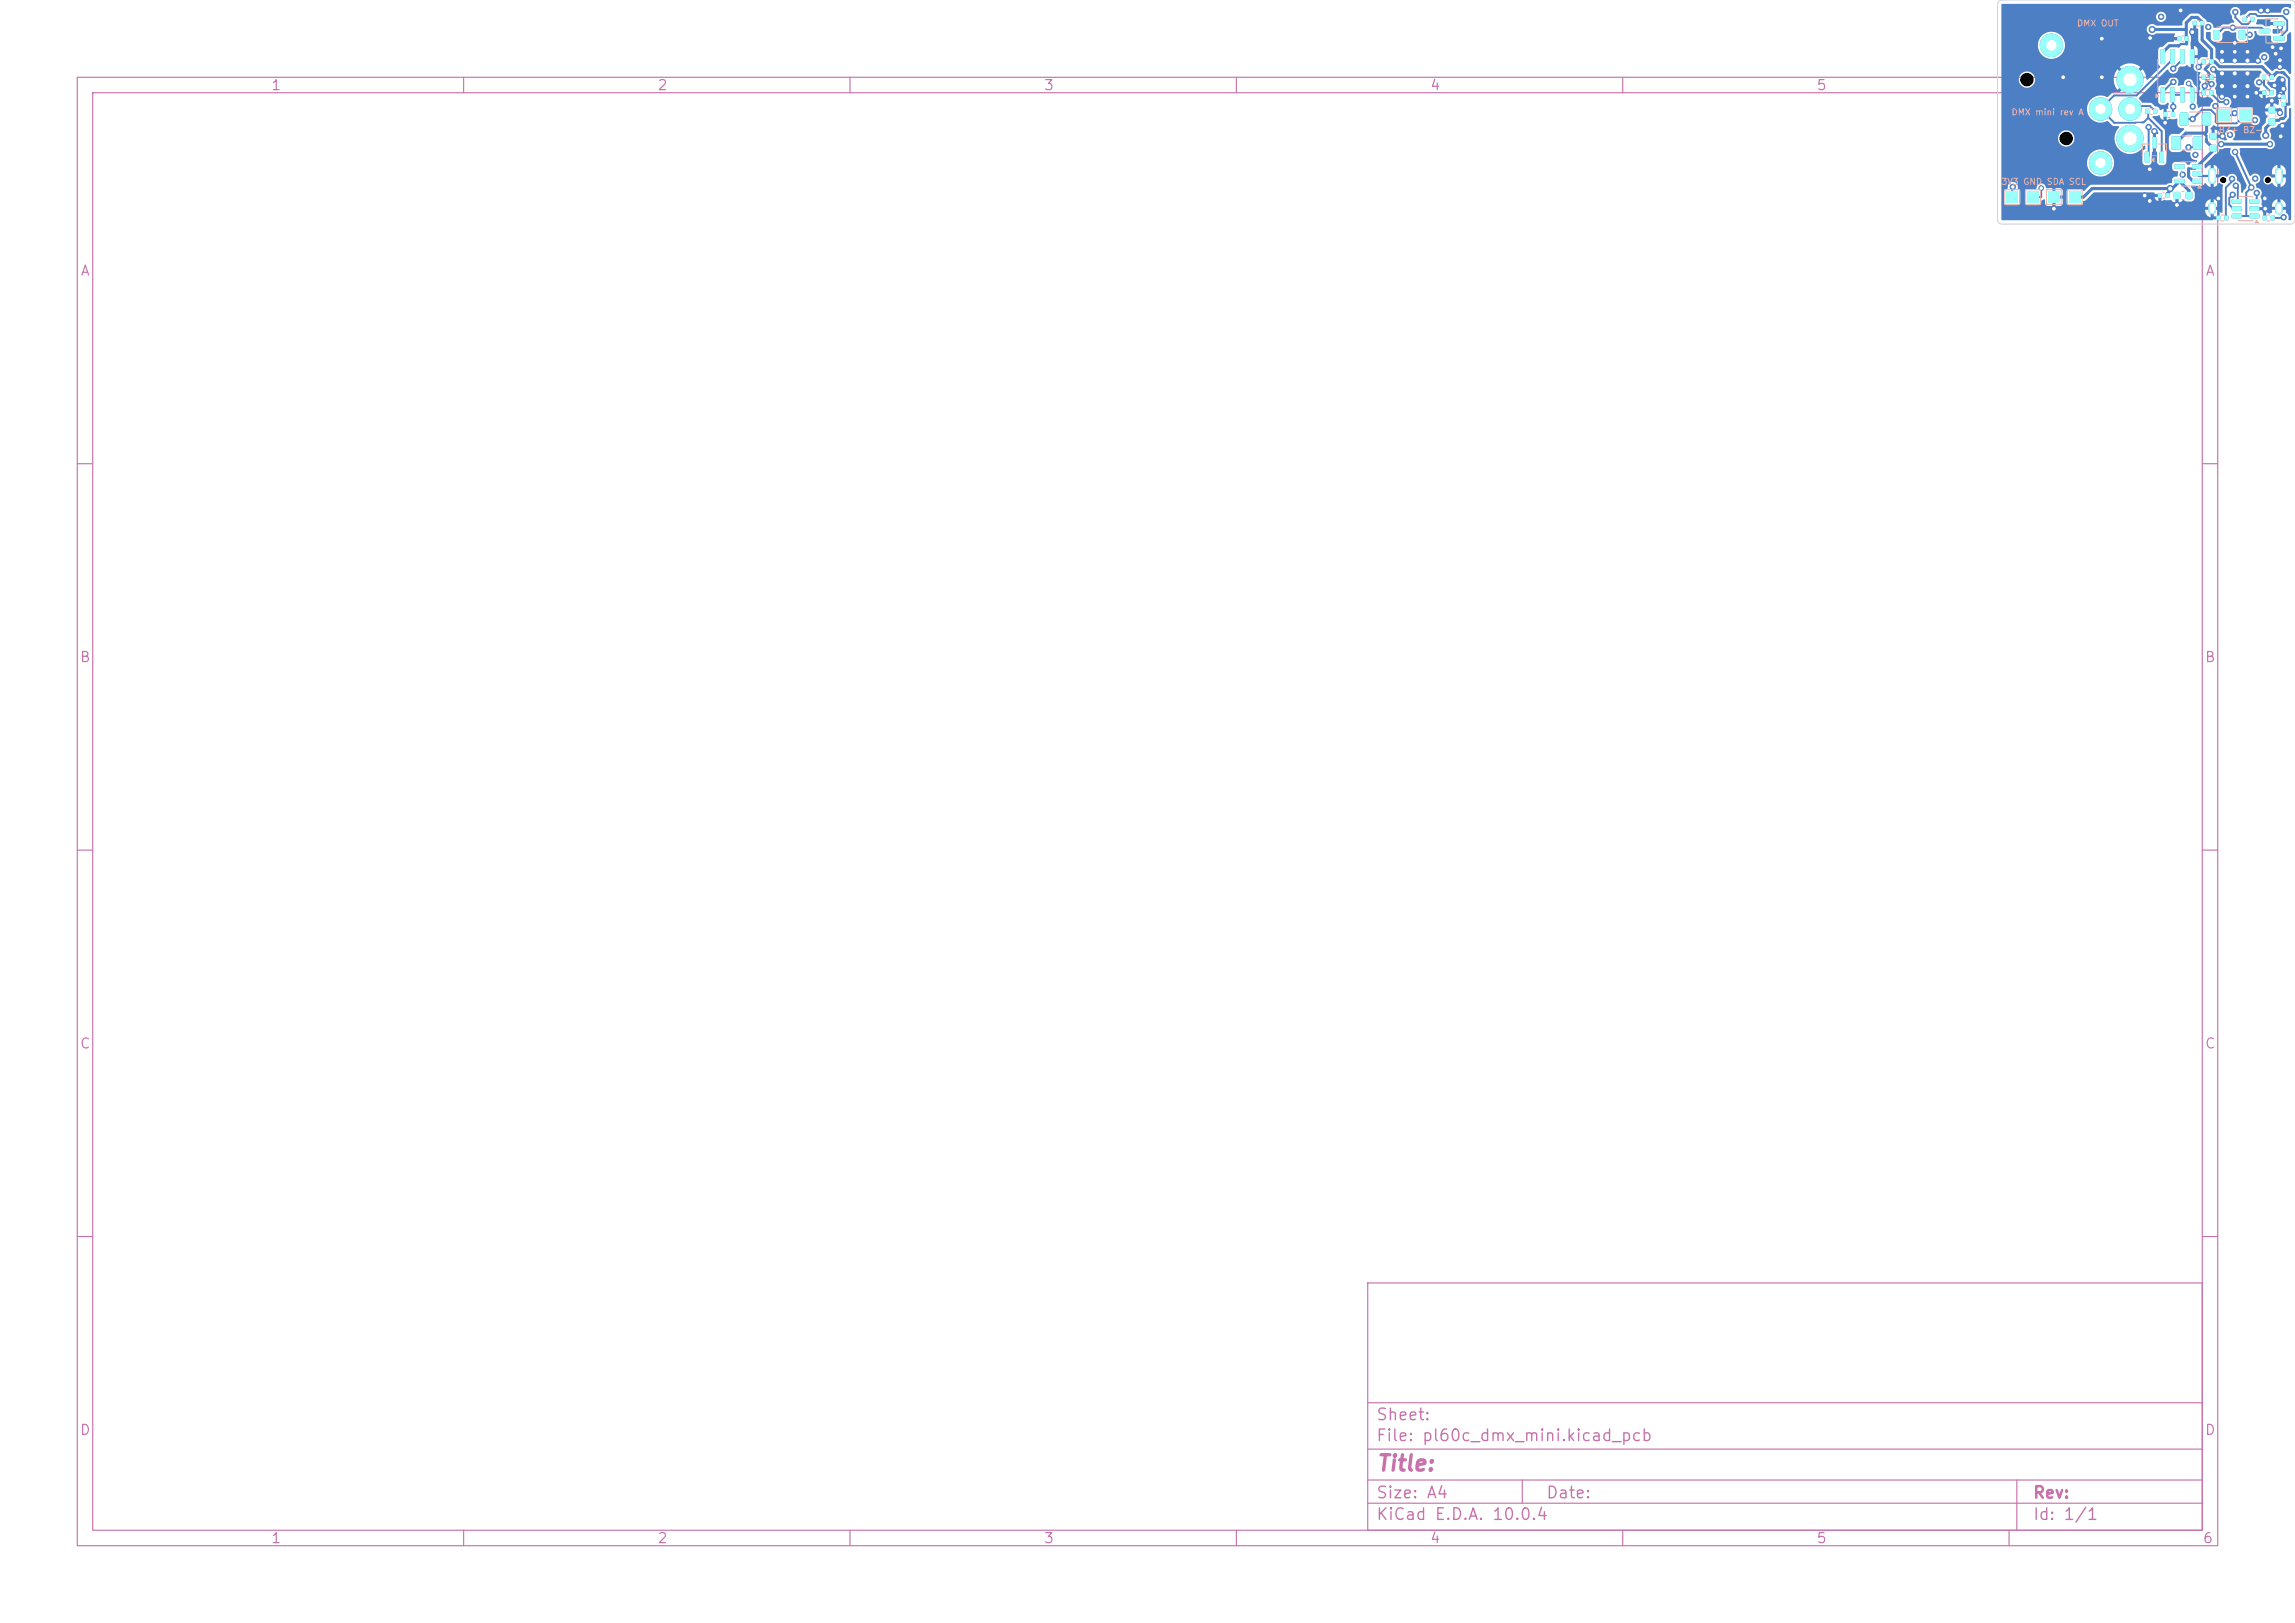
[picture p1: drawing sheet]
<svg xmlns="http://www.w3.org/2000/svg" width="297mm" height="210mm" viewBox="0 0 297 210" stroke-linecap="round" stroke-linejoin="round" font-family="sans-serif">
<defs><g id="words">
<text font-size="2" fill="#c872ab" x="178" y="190.8">Title:</text>
<g font-size="1.5" fill="#c872ab">
<text x="178" y="184.2">Sheet:</text>
<text x="178" y="186.9">File: pl60c_dmx_mini.kicad_pcb</text>
<text x="178" y="197.1">KiCad E.D.A. 10.0.4</text>
<text x="178" y="194.3">Size: A4</text>
<text x="200" y="194.3">Date:</text>
<text x="263" y="194.3">Rev:</text>
<text x="263" y="197.1">Id: 1/1</text>
</g>
<g font-size="1.3" fill="#c872ab">
<text x="35" y="12">1</text>
<text x="85" y="12">2</text>
<text x="135" y="12">3</text>
<text x="185" y="12">4</text>
<text x="235" y="12">5</text>
<text x="285" y="12">6</text>
<text x="10.3" y="36">A</text>
<text x="285.4" y="36">A</text>
<text x="10.3" y="86">B</text>
<text x="285.3" y="86">B</text>
<text x="10.3" y="136">C</text>
<text x="285.3" y="136">C</text>
<text x="10.3" y="186">D</text>
<text x="285.3" y="186">D</text>
<text x="35" y="200">1</text>
<text x="85" y="200">2</text>
<text x="135" y="200">3</text>
<text x="185" y="200">4</text>
<text x="235" y="200">5</text>
<text x="285" y="200">6</text>
</g>
<g font-size=".8" fill="#e8b2a7">
<text x="268.7" y="3.6">DMX OUT</text>
<text x="260.2" y="15.1">DMX mini rev A</text>
<text x="287" y="17.4">BZ+ BZ-</text>
<text x="258.9" y="24.1">3V3 GND SDA SCL</text>
</g>
</g></defs>
<g fill="none" stroke="#c872ab" stroke-width=".15">
<path d="M10 10h277v190h-277zM12 12h273v186h-273zM60 10v2M110 10v2M160 10v2M210 10v2M260 10v2M10 60h2M285 60h2M10 110h2M285 110h2M10 160h2"/>
<path d="M177 166h108v32h-108zM285 160h2M60 198v2M110 198v2M160 198v2M177 194.5h108M177 191.5h108M177 187.5h108M177 181.5h108M197 191.5v3M210 198v2M260 198v2"/>
<path d="M261 191.5v6.5"/>
</g>
<g fill="#4d7fc4" stroke="#4d7fc4" stroke-width=".13">
<circle cx="275.7" cy="10.3" r="1.7"/>
<circle cx="271.8" cy="14.1" r="1.45"/>
<circle cx="275.7" cy="14.1" r="1.45"/>
<circle cx="271.8" cy="21.1" r="1.45"/>
<circle cx="275.7" cy="17.9" r="1.7"/>
<circle cx="265.5" cy="5.9" r="1.45"/>
</g>
<path d="M286.3 22.2v1.1M286.3 26.7v.6M294.9 22.2v1.1M294.9 26.7v.6" fill="none" stroke="#4d7fc4" stroke-width="1"/>
<g fill="#4d7fc4">
<path d="M289.8 14.2h1.5v1.5h-1.5z"/>
<path d="M287.1 14.2h1.5v1.5h-1.5z"/>
<path d="M282.9 24.9l.2-.1 .6 .1v.2v.6l-.2 .1-.6-.1-.1-.1z"/>
<path d="M281.3 24.9l.2-.1 .6 .1 .1 .2-.1 .6-.1 .1-.7-.1v-.1z"/>
<path d="M285.1 14.6l.8-.1 .2 .2v1.3l-.1 .3h-.7l-.3-.2v-1.3z"/>
<path d="M282.2 14.6l.8-.1 .2 .2v1.3l-.2 .3h-.7l-.2-.2v-1.3z"/>
<path d="M289.8 4l.1-.1 .6 .1 .1 .1-.1 .9-.1 .1-.6-.1-.1-.1z"/>
<path d="M286.5 4l.1-.1 .6 .1 .1 .1-.1 .9-.1 .1-.6-.1-.1-.1z"/>
<path d="M293.9 27.9h.4v.6h-.4z"/>
<path d="M292.9 27.9h.4v.6h-.4z"/>
<path d="M278.7 14.1h.4v.6h-.4z"/>
<path d="M277.7 14.1h.4v.6h-.4z"/>
<path d="M286 11.7h.4v.6h-.4z"/>
<path d="M285 11.7h.4v.6h-.4z"/>
<path d="M283.7 23.2h1.2l.1 .1v.4l-.1 .1-1.1-.1-.1-.1z"/>
<path d="M283.7 22.2h1.2l.1 .2v.3l-.1 .1h-1.1l-.1-.1z"/>
<path d="M283.7 21.3h1.2l.1 .1v.4l-.1 .1-1.1-.1-.1-.1z"/>
<path d="M281.4 21.3h1.2l.1 .1v.4l-.1 .1-1.1-.1-.1-.1z"/>
<path d="M281.4 23.2h1.2l.1 .1v.4l-.1 .1-1.1-.1-.1-.1z"/>
<path d="M284.7 2.7h.5v.6h-.5z"/>
<path d="M283.8 2.7h.5v.6h-.5z"/>
<path d="M287.9 27.9h.4v.6h-.4z"/>
<path d="M286.9 27.9h.4v.6h-.4z"/>
<path d="M267.8 24.8h1.5v1.5h-1.5z"/>
<path d="M281 14.5h.4v.6h-.4z"/>
<path d="M280 14.5h.4v.6h-.4z"/>
<path d="M282.7 4.7h.5v.6h-.5z"/>
<path d="M281.8 4.7h.5v.6h-.5z"/>
<path d="M265.1 24.8h1.5v1.5h-1.5z"/>
<path d="M286 9.7h.4v.6h-.4z"/>
<path d="M285 9.7h.4v.6h-.4z"/>
<path d="M262.4 24.8h1.5v1.5h-1.5z"/>
<path d="M293.8 9.7h.4v.6h-.4z"/>
<path d="M292.8 9.7h.4v.6h-.4z"/>
<path d="M291.3 2.2h.4v.6h-.4z"/>
<path d="M290.3 2.2h.4v.6h-.4z"/>
<path d="M294.2 4.7h1.4l.1 .1v.4l-.2 .1-1.2-.1-.1-.1z"/>
<path d="M294.2 2.8h1.4l.1 .1v.4l-.2 .1-1.2-.1-.1-.1z"/>
<path d="M292.4 3.7h1.3l.1 .2v.3l-.1 .1h-1.3l-.1-.1z"/>
<path d="M280.2 25h.5v.6h-.5z"/>
<path d="M279.3 25h.5v.6h-.5z"/>
<path d="M283.9 17.7l.9-.1 .2 .2v1.3l-.1 .3h-.9l-.2-.2v-1.3z"/>
<path d="M281.1 17.7l.9-.1 .2 .2v1.3l-.1 .3h-.9l-.2-.2v-1.3z"/>
<path d="M286 7.7h.4v.6h-.4z"/>
<path d="M285 7.7h.4v.6h-.4z"/>
<path d="M259.7 24.8h1.5v1.5h-1.5z"/>
<path d="M277.6 19.6h.4l.1 .1 .1 1.2-.1 .2h-.4l-.1-.1z"/>
<path d="M279.5 19.6h.4l.1 .1 .1 1.2-.1 .2h-.4l-.1-.1z"/>
<path d="M278.5 17.8l.5-.1 .1 .1v1.3l-.1 .1h-.3l-.2-.1z"/>
<path d="M279.6 11.3h.4l.2 .1v1.7l-.1 .1-.4 .1-.1-.1z"/>
<path d="M280.9 11.3h.4l.2 .1v1.7l-.1 .1-.4 .1-.1-.1z"/>
<path d="M282.2 11.3h.4l.1 .1v1.7l-.1 .1-.3 .1-.2-.1z"/>
<path d="M283.5 11.3h.4l.1 .1v1.7l-.1 .1-.3 .1-.2-.1z"/>
<path d="M283.5 6.4h.4h.1v1.8l-.1 .1h-.3l-.2-.1z"/>
<path d="M282.2 6.4h.4h.1v1.8l-.1 .1h-.3l-.2-.1z"/>
<path d="M280.9 6.4h.4h.2v1.8l-.1 .1h-.4l-.1-.1z"/>
<path d="M279.6 6.4h.4h.2v1.8l-.1 .1h-.4l-.1-.1z"/>
<path d="M286 18.8l.2-.1 .6 .1 .1 .2-.1 .6h-.1h-.7l-.1-.2z"/>
<path d="M286 17.2h.2h.6l.1 .2-.1 .6-.1 .1-.7-.1-.1-.1z"/>
<path d="M293.7 11.7h.5v.6h-.5z"/>
<path d="M292.8 11.7h.5v.6h-.5z"/>
<path d="M293.6 15.4l.2-.1 .6 .1 .1 .2-.1 .6h-.1h-.7l-.1-.2z"/>
<path d="M293.6 13.8h.2h.6l.1 .2-.1 .6-.1 .1-.7-.1-.1-.1z"/>
<path d="M291.1 27.7h1.2l.1 .1v.4l-.1 .1-1.1-.1-.1-.1z"/>
<path d="M291.1 26.7h1.2l.1 .2v.3l-.1 .1h-1.1l-.1-.1z"/>
<path d="M291.1 25.8h1.2l.1 .1v.4l-.1 .1-1.1-.1-.1-.1z"/>
<path d="M288.8 25.8h1.2l.1 .1v.4l-.1 .1-1.1-.1-.1-.1z"/>
<path d="M288.8 26.7h1.2l.1 .2v.3l-.1 .1h-1.1l-.1-.1z"/>
<path d="M288.8 27.7h1.2l.1 .1v.4l-.1 .1-1.1-.1-.1-.1z"/>
<path d="M295.2 13.2h.6v.5h-.6z"/>
<path d="M295.2 12.3h.6v.5h-.6z"/>
</g>
<g fill="#4d7fc4" stroke="#4d7fc4" stroke-width=".13">
<circle cx="286.2" cy="10.9" r=".35"/>
<circle cx="288.6" cy="17.4" r=".35"/>
<circle cx="284.1" cy="20" r=".35"/>
<circle cx="295.1" cy="7.8" r=".35"/>
<circle cx="287.6" cy="12.5" r=".35"/>
<circle cx="292" cy="12" r=".35"/>
<circle cx="287.6" cy="6.7" r=".35"/>
<circle cx="293.2" cy="27" r=".35"/>
<circle cx="295.1" cy="8.6" r=".35"/>
<circle cx="286.4" cy="9" r=".35"/>
<circle cx="282.2" cy="1.4" r=".35"/>
<circle cx="294.3" cy="11" r=".35"/>
<circle cx="287.1" cy="25.7" r=".35"/>
<circle cx="287.6" cy="11.2" r=".3"/>
<circle cx="290.9" cy="11.2" r=".3"/>
<circle cx="289.2" cy="7.9" r=".3"/>
<circle cx="294.1" cy="6.1" r=".35"/>
<circle cx="278.8" cy="17" r=".35"/>
<circle cx="278.2" cy="26" r=".35"/>
<circle cx="277.5" cy="25.3" r=".35"/>
<circle cx="280.2" cy="15.9" r=".35"/>
<circle cx="295" cy="12.4" r=".35"/>
<circle cx="292.2" cy="7.9" r=".35"/>
<circle cx="272" cy="5" r=".35"/>
<circle cx="294" cy="13" r=".35"/>
<circle cx="289.2" cy="5.5" r=".35"/>
<circle cx="290.9" cy="9.5" r=".3"/>
<circle cx="295.2" cy="6.3" r=".35"/>
<circle cx="278.3" cy="4.9" r=".35"/>
<circle cx="295.4" cy="16.3" r=".35"/>
<circle cx="295.1" cy="14.6" r=".35"/>
<circle cx="267" cy="10" r=".35"/>
<circle cx="290.9" cy="6.7" r=".35"/>
<circle cx="289.2" cy="12.5" r=".35"/>
<circle cx="295.5" cy="11.5" r=".35"/>
<circle cx="283.7" cy="4.2" r=".35"/>
<circle cx="295.2" cy="17.6" r=".35"/>
<circle cx="290.9" cy="7.9" r=".3"/>
<circle cx="294.5" cy="6.9" r=".35"/>
<circle cx="281.7" cy="26.5" r=".35"/>
<circle cx="295.4" cy="10.3" r=".35"/>
<circle cx="293.1" cy="25.7" r=".35"/>
<circle cx="287.6" cy="9.5" r=".3"/>
<circle cx="287.6" cy="17.6" r=".35"/>
<circle cx="265.8" cy="27" r=".35"/>
<circle cx="292.6" cy="1.4" r=".35"/>
<circle cx="289.2" cy="6.7" r=".35"/>
<circle cx="293.5" cy="1.4" r=".35"/>
<circle cx="278.2" cy="21.9" r=".35"/>
<circle cx="287.6" cy="7.9" r=".3"/>
<circle cx="289.2" cy="9.5" r=".3"/>
<circle cx="295.1" cy="3.5" r=".35"/>
<circle cx="289.2" cy="11.2" r=".3"/>
<circle cx="272" cy="10" r=".35"/>
<circle cx="290.9" cy="12.5" r=".35"/>
<circle cx="285.3" cy="11.1" r=".35"/>
<circle cx="279.7" cy="2.2" r=".35"/>
<circle cx="280.9" cy="24.4" r=".4"/>
<circle cx="278.5" cy="3.8" r=".4"/>
<circle cx="293.2" cy="17.5" r=".4"/>
<circle cx="281.2" cy="8.9" r=".35"/>
<circle cx="278.1" cy="16.4" r=".35"/>
<circle cx="283.2" cy="19.1" r=".35"/>
<circle cx="288.9" cy="25.2" r=".35"/>
<circle cx="287.5" cy="18.7" r=".35"/>
<circle cx="293.8" cy="18.7" r=".35"/>
<circle cx="291.9" cy="23.1" r=".35"/>
<circle cx="295.5" cy="28.1" r=".35"/>
<circle cx="291.4" cy="24.3" r=".35"/>
<circle cx="286.7" cy="13.7" r=".35"/>
<circle cx="289.3" cy="19.7" r=".35"/>
<circle cx="283.8" cy="13.8" r=".35"/>
<circle cx="292" cy="25" r=".35"/>
<circle cx="289.3" cy="24" r=".35"/>
<circle cx="288.9" cy="23.1" r=".35"/>
<circle cx="282.5" cy="22.6" r=".35"/>
<circle cx="284.5" cy="8.7" r=".35"/>
<circle cx="291.8" cy="15.5" r=".35"/>
<circle cx="293" cy="7.4" r=".35"/>
<circle cx="289.3" cy="1.6" r=".35"/>
<circle cx="264.2" cy="24.3" r=".3"/>
<circle cx="260.5" cy="24.2" r=".35"/>
<circle cx="281.2" cy="13.8" r=".35"/>
<circle cx="283.2" cy="10.8" r=".3"/>
<circle cx="281.3" cy="10.6" r=".35"/>
<circle cx="288.1" cy="13.2" r=".35"/>
<circle cx="285.8" cy="3.5" r=".35"/>
<circle cx="292.4" cy="10.7" r=".35"/>
<circle cx="295.9" cy="1.5" r=".35"/>
<circle cx="283.8" cy="15.4" r=".35"/>
<circle cx="291.1" cy="4.5" r=".35"/>
<circle cx="289" cy="3.6" r=".35"/>
<circle cx="289.2" cy="14.6" r=".35"/>
</g>
<g fill="none" stroke="#4d7fc4" stroke-width=".25">
<path d="M275.7 14.1l.3-.4h2.2l.7 .7M277.9 14.4l.1 .1v.7M278 15.2l1.8 1.8v3.3M278 15.2l-.6 .6h-.2M278.1 16.4v3.7l-.2 .2M281.2 7.3v.4l-4.7 4.7h-2.9l-1.8 1.7 1.8 1.8h2.8M281.2 13.8h.1M281.3 10.6l-1.4 1.3v.4M282.4 7.3v.4l-1.2 1.2M282.4 12.3h-1.2v2.5M283.2 10.8l.5 .5v1M284.4 18.5l-.6 .6h-.6"/>
<path d="M285.2 10l.9 .9h.1M285.2 8l-.7 .7M285.3 11.1l-.1 .1v.8M286.2 12v.2l1.1 1h.8M289.2 14.6l-.3 .3h-1.1M289.3 19.7l2.1 4.6-.7 .6v3.1M289.3 1.6v.7l.8 .8h.8l.6-.6M290.2 4.5h.9M290.5 2.5l.7-.7h.7l.3 .3h3.2l.6 .6v1.2l-1.1 1.1M290.5 14.9l-1.1 1.1h-2.5l-.2-.2v-1l-.6-.6h-1.2l-1.1 1.2h-1.2M292.4 10.7h.6M293 10v1l1 1"/>
<path d="M293.1 4l-.5-.4h-4.8l-.9 .9M260.5 24.2l-.1 .1v1.2M264.2 24.3v1.2h-1.1M288.9 23.1v.4l-.8 .8v3.9M288.9 25.2l-.4 .4v.9l.5 .5h.5M289.3 24l.3 .3v1.6l-.1 .2M289.5 28h2.2M292 25v.7l-.3 .4M295.5 28.1l-.1 .1h-1.3"/>
</g>
<g fill="none" stroke="#4d7fc4" stroke-width=".3">
<path d="M278.8 17v1.5M280.2 14.8v1.1M283 5.7h-.8l-.3 .3M283.7 4.2v3.1M285.4 8.9l.5 .6M285.4 17.4l.1 .2v.4M286.2 8l-.5 .6M286.4 17.6h1.2M292 12h1M294 13v1.2M294.6 9.4h.7M295.3 15.3h-.2l-.2 .3"/>
<path d="M295.5 11.5v1M295.7 9.6l.5 .5v3.4M295.8 13.5v1.6l-.3 .2M265.8 25.5v1.5M277.5 25.3h2M281.7 25.3v1.2M284.3 22.5l.3 .3h1.7M284.3 21.6l-.2 .2h-.9M287.1 25.7v2.5M291.7 27h1.5M293.1 25.7v2.5"/>
</g>
<g fill="none" stroke="#4d7fc4" stroke-width=".4">
<path d="M278.3 4.9v.1h3.7M278.5 3.8h4.4M281.9 6l-1.1-.1-.9 .9v.5M283 5.7l-.1-2.7 .7-.7h.8l.6 .6v2.3l1.2 1.2v1.6h.4l.7 .6h5.4l1.4 1.4M285.4 17.2h-2.5l-1.3 1.3M285.4 17.2v.2M285.5 18v.3l.9 .9v.3l-2.1 2.1M285.6 15.4v1.6l-.2 .2M285.7 8.6l-.3 .3M285.9 9.5v.1l.3 .4M287.5 18.7h6.3M294.6 9.4l-.6 .6"/>
<path d="M294.6 9.4h.1M294.9 15.6h-.7l-1 1v.9M294.9 3.1v.3l.2 .2M295.3 15.3h.2M295.3 9.4h.2l.2 .2M295.5 13.5h.7M280.5 25.3v-.3l1.6-1.5 1.2 1.2v.6M281 24.5l-.1-.1h-10.2l-1.1 1.1h-1.1M283.2 21.8v1.1l.6 .6h.5M286.3 22.8h.1"/>
</g>
<path d="M277.2 15.8l-.8 .1" fill="none" stroke="#4d7fc4" stroke-width=".19"/>
<g fill="#4d7fc4">
<path d="M289.9 19.2h3.4a.67 .67 0 0 0 1-.3 .67 .67 0 0 0-.4-.9 1.07 1.07 0 0 0-.1-.9l-.1-.3 .3-.3a.69 .69 0 0 0 .8-.4l.5-.2a.66 .66 0 0 0 .7-.4l.2-.4v-1a.14 .14 0 0 1 .2-.1 .14 .14 0 0 1 .1 .1v8h-.7l-.2-.5-.5-.3v.7l-.1-.1-.3 .1v-.7a.98 .98 0 0 0-.7 1.3h.6v.4h-.6a.6 .6 0 0 0-.9-.2 .6 .6 0 0 0 0 .9 .6 .6 0 0 0 .9 0l.3 .3 .4 .2v-.7l.2 .1 .2-.1v.7a.98 .98 0 0 0 .7-1.2h-.6v-.4h.6v-.5h.7v6.3l-.3 .1-.1-.2a.7 .7 0 0 0-.3-.8v-.3h-.6v-.4h.6a.9 .9 0 0 0-.7-1v.6l-.1-.1-.3 .1v-.6a.9 .9 0 0 0-.7 1h.6v.4h-.6v.3l-.1 .1a.42 .42 0 0 1-.5-.1l-.1 .6-.3 .1-.1-.1-.1-.9-1-.1-.1-.2 .1-.1h1l-.1-.3v-.7l-.2-.4a.7 .7 0 0 0-.5-1.1v-.1a.28 .28 0 0 1-.1-.3 .28 .28 0 0 1 .3-.2 .67 .67 0 0 0 .1-1.1 .67 .67 0 0 0-1.1 .2l-.1-.1-1.2-2.7z"/>
<path d="M259.1 .5h37.3l.1 .1v.4l-.1 .1a.71 .71 0 0 0-.8-.1 .71 .71 0 0 0-.4 .6h-2.8l-.5-.2h-.8l-.6 .5-.5 .1-.1-.1a.67 .67 0 0 0-.3-.9 .67 .67 0 0 0-.9 .2 .67 .67 0 0 0 .2 .9v.3l.2 .4v.1l-.3 .1-.4 .2h-.8l-.5 .4-.7-.1a.75 .75 0 0 0-.8-.7l-.2-.3-.7-.6-.3-.1h-1l-.5 .4h-2.6v-.1a.65 .65 0 0 0-1-.5 .65 .65 0 0 0 0 1.1 .65 .65 0 0 0 1-.5h2.6l-.4 .4-.1 .6-.1 .1h-3.2a.72 .72 0 0 0-1.1 0 .72 .72 0 0 0 0 1 .72 .72 0 0 0 1.1 0h2.3l.1 .1-.2 .4h.7v.3l-.1 .1h-.6v.1l-.1 .1-.6 .1-.4 .2h-13a1.75 1.75 0 0 0-2.6-1.3 1.75 1.75 0 0 0 0 3 1.75 1.75 0 0 0 2.6-1.4v-.3h13l-.3 .3a.53 .53 0 0 0-.6 .4v1.8l.3 .5-1.6 1.6h-.2l-.2-.7-.3-.6-1 .9-.2-.3 .9-.9-.2-.1a2.1 2.1 0 0 0-2.5 .1l.9 .9-.2 .3-1-.9-.3 .6-.1 .6h-10.2a1.06 1.06 0 0 0-1.6-.8 1.06 1.06 0 0 0 0 1.8 1.06 1.06 0 0 0 1.6-.8v-.2h10.2l.1 .8 .3 .6 1-.9 .2 .3-.9 .9-.9 .1-.6 .6a1.86 1.86 0 0 0-2.6 .9 1.78 1.78 0 0 0 .5 2 1.78 1.78 0 0 0 2 .1l.7 .6 .7 .1 .1 .1v.1a2.01 2.01 0 0 0-.5 1.3h-5.3v-.2a1.06 1.06 0 0 0-1.7-.4 1.06 1.06 0 0 0 .3 1.7 1.06 1.06 0 0 0 1.4-1.1h5.3v.3a2.04 2.04 0 0 0 1.6 1.8 2.04 2.04 0 0 0 2.2-1.1l.1 .1v.3l-.3 .5v1.3h-3.7v-.3a1.75 1.75 0 0 0-2.9-1 1.75 1.75 0 0 0 .4 3 1.75 1.75 0 0 0 2.5-1.7h3.7a.45 .45 0 0 0 .3 .4l.6-.1 .3-.3v-1.3l.1-.1v-2.3h-.1v-.3l.2-.3h.1l.5 .5-.1 .2-.2-.1v2.3l.2 .1v1.3a.45 .45 0 0 0 .3 .4l.6-.1 .2-.3v-1.3l-.1-.4v-2.4l-.1-.2-1.5-1.6v-.1h.5a.25 .25 0 0 1 .4 0l.2 .4 .3 .1v-1.4l-.4 .2-.1-.2a.55 .55 0 0 0-.6-.4l-.5-.4h-1.2l-.4-.6 3.6-3.7h.2a.69 .69 0 0 0 .8 .5 .69 .69 0 0 0 .5-.7l.2-.2h.6l.3-.2 .5 .3v-2.9l.1-1-.2-.3v-.7l.2-.2 .2 .1v-.6l.3-.1 .1 .1v.6h.2l.1 .1v1.6l1.1 1.1h-1.2l-.2-.4-.3-.1v1.1h.5v-.6h1.2l.1 .2v.6l-.1 .1h-.7l-.4 .3h-.1v-.2h-.5v1a.68 .68 0 0 0 .8 .8l.1 .1-.2 .3 .1 .7a.31 .31 0 0 1 0 .5v.6l-.1 .2v.6l.1 .2 .3 .1h.4l.3-.1 .4 .2 .3 .3v.1l-.2 .2-.2 .5h-1.1l-.3 .2-.2-.1-.1-.5v-2l-.4-.6a.62 .62 0 0 0-.7-.6 .62 .62 0 0 0-.6 .7l-.6 .2h-.2v-.2a.67 .67 0 0 0-.4-.9 .67 .67 0 0 0-.8 .6l-.4 .4h-.5l-.4 .2v2a.45 .45 0 0 0 .4 .4l.4-.1 .4-.2h.1v.7l-.2 .1v1.4l.4-.2 .2 .1 .7-.1 .1 .8a.7 .7 0 0 0 .8 .5v.2l-.5 .5h-.9a.54 .54 0 0 0-.5 .5v1.4l.1 .3 .4 .2 1-.1a.32 .32 0 0 1 .5-.2 .8 .8 0 0 0 .8 .3 .77 .77 0 0 0 .8 1l-.1 .2-.6 .1-.3 .3a.29 .29 0 0 1-.4-.2l-.3-.2h-1.1a.45 .45 0 0 0-.4 .4v.5l.1 .2 .7 .3-.1 .5h-.1a.47 .47 0 0 0-.6 .4v.5l-.8 .2h-9.6l-.3 .1-.8 .7-.3-.3-1.6 .1-.2 .2h-.5l-.1-.2-.2-.1h-1.9a.71 .71 0 0 0-1-.5l-.4 .5-1.1 .1-.2 .2h-.6l-.4-.3a.67 .67 0 0 0-.6-.9 .67 .67 0 0 0-.7 .9h-.1a.3 .3 0 0 0-.3 .3v1.6l.2 .2h1.7l.2-.2v-1.6h.6v1.6l.2 .2h1.6l.2-.1 .1-.5a.26 .26 0 0 1 .5 0v.5l.1 .2h.8v-2.3h.4v1h1v-.6h.5v1.6h-.5v-.6h-1v.9h.7l.2-.1 .1-.2h.5l.2 .3 1.6-.1 .2-.1 .1-.4 .3-.1 1.1-1h7.7l.1 .2h.7v.2l.2 .1v.6h-.4v-.5h-.5l.2 .4 .3 .1h.5l.3-.1h.8l.4 .2 .2 .1v-.8l.3-.1 .1 .1v.8l.3-.1 .3-.2 .5 .2a.93 .93 0 0 0 .9-.2l.1-.2v-.8l-.5-.7 .1-.2h1.3l.5-.3 .3 .3 .4 .2v-.7l.1 .1 .3-.1v.7l.4-.2 .3-.3 .5 .2-.1 3.6h-.4v-.3h-.6v-.4h.6l-.1-.4-.2-.4-.4-.2v.6l-.2-.1-.2 .1v-.6a.9 .9 0 0 0-.7 1h.6v.4h-.6v.1a.89 .89 0 0 0 .7 .8v-.6l.1 .1 .3-.1v.5h.5l.1 .3-.1 .1h-.6l-.1 .1-27.3-.1z"/>
<path d="M287.2 19.3l.7-.1h.7l.1 .1a.7 .7 0 0 0 .4 1l1.6 3.6v.4l-.3 .3a.25 .25 0 0 1-.4 .3v-.7a.86 .86 0 0 0-.5-.9 .68 .68 0 0 0-.4-.8 .68 .68 0 0 0-.9 .4h-.1a.69 .69 0 0 0-.9 .1h-.6v-.4h.6a.98 .98 0 0 0-.7-1.3v.7l-.2-.1-.2 .1v-.7l-.7 .5-.1-.1v-.4l1.3-1.3a.62 .62 0 0 0 .6-.7z"/>
<path d="M286.3 8.6h.2l.5 .4 .2 .1h5.3l.2 .3-.3 .4a.46 .46 0 0 1-.5 .4 .7 .7 0 0 0-.1 .7 .7 .7 0 0 0 .7 .5l-.2 .4h.7v.2l.2 .1v.6h-.4v-.5h-.5l.2 .4 .3 .1h.5l.3-.1h.7l.3-.3v-.5a.55 .55 0 0 0-.7-.4l-.5-.6v-.2l.2-.1 .2 .1h.6l.1-.2 .1-.3 .3-.3a1.04 1.04 0 0 1 .9 .6l-.1 1.9h-.4v-.5l-.4 .2-.1 .3h.9v.1l-.2 .1-.1 .2h-.6l.1 .4v.4l-.2 .1-.5-.2v.6h-.4v-.6h-.1a.62 .62 0 0 0-.6 .6h1.8h.1l.2 .1 .1 .6-.3 .2a.13 .13 0 0 1-.2 0 .13 .13 0 0 1 0-.2l.1-.3h-1.8l.1 .3 .2 .4-.2 .3v.5l-.5 .5v.7a.88 .88 0 0 0 0 1l-.1 .1h-3.5l-.1-.1v-.2a.65 .65 0 0 0-.1-1 .65 .65 0 0 0-1 .4h-.6l-.3-.4-.4-.1v.6l1.3-.1 .1 .3 .2 .4-.1 .1-.2 .1-.5-.2-.1-.2h-.8l-.1-.2h-.2v-.8l-.1-.2 .3-.4 .5 .2h2.6l.6-.4h1.2a.67 .67 0 0 0 1.1-.3 .67 .67 0 0 0-.8-.8v-.8l-.2-.2h-1.7a.87 .87 0 0 1-1.1-.1v-.1a.68 .68 0 0 0 0-1 .68 .68 0 0 0-1 .1l-.2-.1-.6-.6v-.4l-.2-.3a.83 .83 0 0 0 .1-1v-.8l-.3-.2-.3-.4z"/>
<path d="M285.5 4.2h.6v.8l.2 .3a.92 .92 0 0 0 .8 .1l.4-.3 .1-.8 .3-.3h.5a.82 .82 0 0 0 .9 .2l.1 .8 .2 .3a.92 .92 0 0 0 .8 .1l.5-.3a.65 .65 0 0 0 .7-.2 .65 .65 0 0 0 .1-.7 .19 .19 0 0 1 .2-.2 .19 .19 0 0 1 .1 .3l.2 .2 .2 .1h1.4l.1 .6a.45 .45 0 0 0 .4 .4h1.3a.45 .45 0 0 0 .4-.4l-.1-.6 .4-.4h.1l.1 .1v5.2l-.2 .1-.5-.6-.2-.1h-1l-.6 .3-.9-.9v-.2a.67 .67 0 0 0 .5-1 .67 .67 0 0 0-1.1-.2 .67 .67 0 0 0 .2 1.1l-.2 .1h-5l-.8-.6v-1.3l-1.2-1.2z"/>
<path d="M292.1 2.5h1.7l.1 .1-.1 .2 1.1 .1v.2h.2v.7h.2l.1 .1-.4 .4-.8 .1-.1-.1v-.5h.6v-.6h-.9l-.1 .2h-.6l-.4-.2h-.6a.27 .27 0 0 1 0-.5z"/>
</g>
<g fill="none" stroke="#e8b2a7" stroke-width=".13">
<path d="M278.2 14h.4M278.2 14.8h.4M283.4 14.5h1.4M283.4 16.3h1.4M285.5 11.6h.4M285.5 12.4h.4M286.9 14h1.9v1.9h-1.9zM286.9 3.5h4v2h-4M289.6 14h1.9v1.9h-1.9zM282.3 21h1.8M282.3 24h1.8M282.3 22.1v.8"/>
<path d="M282.4 24.8h.2M282.4 25.8h.2M284.7 24l.2 .3h-.5zM293.4 27.8h.4M293.4 28.6h.4"/>
</g>
<path d="M284.7 24l.2 .3h-.5z" fill="#e8b2a7"/>
<g fill="none" stroke="#e8b2a7" stroke-width=".13">
<path d="M280.5 14.4h.4M280.5 15.2h.4M282.4 4.6h.2M282.4 5.4h.2M284.4 2.6h.2M284.4 3.4h.2M285.5 9.6h.4M285.5 10.4h.4M290.8 2.1h.4M290.8 2.9h.4M293.2 4.6v1l1.6-.1M293.3 9.6h.4"/>
<path d="M293.3 10.4h.4M294.8 2.5l-1.6-.1v1M294.8 3.6v.8M295.1 4.1h.4l-.2 .3zM262.2 24.6h1.9v1.9h-1.9zM264.9 24.6h1.9v1.9h-1.9zM267.6 24.6h1.9v1.9h-1.9zM287.4 27.8h.4M287.4 28.6h.4"/>
</g>
<path d="M295.1 4.1h.4l-.2 .3z" fill="#e8b2a7"/>
<path d="M278.2 18.6h-1l.1 1.6M279.4 18.6h1l-.1 1.6M282.4 17.6h1.2M282.4 19.4h1.2M285.5 7.6h.4M285.5 8.4h.4M259.5 24.6h1.9v1.9h-1.9zM278.4 20.2h.8M278.4 20.7l.4-.2v.4zM279.9 24.9h.2M279.9 25.7h.2" fill="none" stroke="#e8b2a7" stroke-width=".13"/>
<path d="M278.4 20.7l.4-.2v.4z" fill="#e8b2a7"/>
<path d="M279 12.2l.3 .2-.3 .2zM279.3 7.7h-.1v4.2h.1M284.3 7.7h.1v4.2h-.1" fill="none" stroke="#e8b2a7" stroke-width=".13"/>
<path d="M279 12.2l.3 .2-.3 .2z" fill="#e8b2a7"/>
<path d="M285.9 18.3v.2M286.9 18.3v.2M293.4 11.6h.2M293.4 12.4h.2M293.5 14.9v.2M294.5 14.9v.2M289.7 25.5h1.8M289.7 28.5h1.8M292.1 28.5l.2 .3h-.5z" fill="none" stroke="#e8b2a7" stroke-width=".13"/>
<path d="M292.1 28.5l.2 .3h-.5z" fill="#e8b2a7"/>
<path d="M295.1 12.9v.2M295.9 12.9v.2" fill="none" stroke="#e8b2a7" stroke-width=".13"/>
<g fill="#9afff8" stroke="#9afff8" stroke-width=".13">
<circle cx="267.4" cy="17.9" r=".8"/>
<circle cx="262.3" cy="10.3" r=".8"/>
<circle cx="275.7" cy="10.3" r="1.7"/>
<circle cx="271.8" cy="14.1" r="1.45"/>
<circle cx="275.7" cy="14.1" r="1.45"/>
<circle cx="271.8" cy="21.1" r="1.45"/>
<circle cx="275.7" cy="17.9" r="1.7"/>
<circle cx="265.5" cy="5.9" r="1.45"/>
<circle cx="293.5" cy="23.3" r=".33"/>
<circle cx="287.7" cy="23.3" r=".32"/>
</g>
<path d="M286.3 22.2v1.1M286.3 26.7v.6M294.9 22.2v1.1M294.9 26.7v.6" fill="none" stroke="#9afff8" stroke-width="1"/>
<g fill="#9afff8">
<path d="M289.8 14.2h1.5v1.5h-1.5z"/>
<path d="M287.1 14.2h1.5v1.5h-1.5z"/>
<path d="M282.9 24.9l.2-.1 .6 .1v.2v.6l-.2 .1-.6-.1-.1-.1z"/>
<path d="M281.3 24.9l.2-.1 .6 .1 .1 .2-.1 .6-.1 .1-.7-.1v-.1z"/>
<path d="M285.1 14.6l.8-.1 .2 .2v1.3l-.1 .3h-.7l-.3-.2v-1.3z"/>
<path d="M282.2 14.6l.8-.1 .2 .2v1.3l-.2 .3h-.7l-.2-.2v-1.3z"/>
<path d="M289.8 4l.1-.1 .6 .1 .1 .1-.1 .9-.1 .1-.6-.1-.1-.1z"/>
<path d="M286.5 4l.1-.1 .6 .1 .1 .1-.1 .9-.1 .1-.6-.1-.1-.1z"/>
<path d="M293.9 27.9h.4v.6h-.4z"/>
<path d="M292.9 27.9h.4v.6h-.4z"/>
<path d="M278.7 14.1h.4v.6h-.4z"/>
<path d="M277.7 14.1h.4v.6h-.4z"/>
<path d="M286 11.7h.4v.6h-.4z"/>
<path d="M285 11.7h.4v.6h-.4z"/>
<path d="M283.7 23.2h1.2l.1 .1v.4l-.1 .1-1.1-.1-.1-.1z"/>
<path d="M283.7 22.2h1.2l.1 .2v.3l-.1 .1h-1.1l-.1-.1z"/>
<path d="M283.7 21.3h1.2l.1 .1v.4l-.1 .1-1.1-.1-.1-.1z"/>
<path d="M281.4 21.3h1.2l.1 .1v.4l-.1 .1-1.1-.1-.1-.1z"/>
<path d="M281.4 23.2h1.2l.1 .1v.4l-.1 .1-1.1-.1-.1-.1z"/>
<path d="M284.7 2.7h.5v.6h-.5z"/>
<path d="M283.8 2.7h.5v.6h-.5z"/>
<path d="M287.9 27.9h.4v.6h-.4z"/>
<path d="M286.9 27.9h.4v.6h-.4z"/>
<path d="M267.8 24.8h1.5v1.5h-1.5z"/>
<path d="M281 14.5h.4v.6h-.4z"/>
<path d="M280 14.5h.4v.6h-.4z"/>
<path d="M282.7 4.7h.5v.6h-.5z"/>
<path d="M281.8 4.7h.5v.6h-.5z"/>
<path d="M265.1 24.8h1.5v1.5h-1.5z"/>
<path d="M286 9.7h.4v.6h-.4z"/>
<path d="M285 9.7h.4v.6h-.4z"/>
<path d="M262.4 24.8h1.5v1.5h-1.5z"/>
<path d="M293.8 9.7h.4v.6h-.4z"/>
<path d="M292.8 9.7h.4v.6h-.4z"/>
<path d="M291.3 2.2h.4v.6h-.4z"/>
<path d="M290.3 2.2h.4v.6h-.4z"/>
<path d="M294.2 4.7h1.4l.1 .1v.4l-.2 .1-1.2-.1-.1-.1z"/>
<path d="M294.2 2.8h1.4l.1 .1v.4l-.2 .1-1.2-.1-.1-.1z"/>
<path d="M292.4 3.7h1.3l.1 .2v.3l-.1 .1h-1.3l-.1-.1z"/>
<path d="M280.2 25h.5v.6h-.5z"/>
<path d="M279.3 25h.5v.6h-.5z"/>
<path d="M283.9 17.7l.9-.1 .2 .2v1.3l-.1 .3h-.9l-.2-.2v-1.3z"/>
<path d="M281.1 17.7l.9-.1 .2 .2v1.3l-.1 .3h-.9l-.2-.2v-1.3z"/>
<path d="M286 7.7h.4v.6h-.4z"/>
<path d="M285 7.7h.4v.6h-.4z"/>
<path d="M259.7 24.8h1.5v1.5h-1.5z"/>
<path d="M277.6 19.6h.4l.1 .1 .1 1.2-.1 .2h-.4l-.1-.1z"/>
<path d="M279.5 19.6h.4l.1 .1 .1 1.2-.1 .2h-.4l-.1-.1z"/>
<path d="M278.5 17.8l.5-.1 .1 .1v1.3l-.1 .1h-.3l-.2-.1z"/>
<path d="M279.6 11.3h.4l.2 .1v1.7l-.1 .1-.4 .1-.1-.1z"/>
<path d="M280.9 11.3h.4l.2 .1v1.7l-.1 .1-.4 .1-.1-.1z"/>
<path d="M282.2 11.3h.4l.1 .1v1.7l-.1 .1-.3 .1-.2-.1z"/>
<path d="M283.5 11.3h.4l.1 .1v1.7l-.1 .1-.3 .1-.2-.1z"/>
<path d="M283.5 6.4h.4h.1v1.8l-.1 .1h-.3l-.2-.1z"/>
<path d="M282.2 6.4h.4h.1v1.8l-.1 .1h-.3l-.2-.1z"/>
<path d="M280.9 6.4h.4h.2v1.8l-.1 .1h-.4l-.1-.1z"/>
<path d="M279.6 6.4h.4h.2v1.8l-.1 .1h-.4l-.1-.1z"/>
<path d="M286 18.8l.2-.1 .6 .1 .1 .2-.1 .6h-.1h-.7l-.1-.2z"/>
<path d="M286 17.2h.2h.6l.1 .2-.1 .6-.1 .1-.7-.1-.1-.1z"/>
<path d="M293.7 11.7h.5v.6h-.5z"/>
<path d="M292.8 11.7h.5v.6h-.5z"/>
<path d="M293.6 15.4l.2-.1 .6 .1 .1 .2-.1 .6h-.1h-.7l-.1-.2z"/>
<path d="M293.6 13.8h.2h.6l.1 .2-.1 .6-.1 .1-.7-.1-.1-.1z"/>
<path d="M291.1 27.7h1.2l.1 .1v.4l-.1 .1-1.1-.1-.1-.1z"/>
<path d="M291.1 26.7h1.2l.1 .2v.3l-.1 .1h-1.1l-.1-.1z"/>
<path d="M291.1 25.8h1.2l.1 .1v.4l-.1 .1-1.1-.1-.1-.1z"/>
<path d="M288.8 25.8h1.2l.1 .1v.4l-.1 .1-1.1-.1-.1-.1z"/>
<path d="M288.8 26.7h1.2l.1 .2v.3l-.1 .1h-1.1l-.1-.1z"/>
<path d="M288.8 27.7h1.2l.1 .1v.4l-.1 .1-1.1-.1-.1-.1z"/>
<path d="M295.2 13.2h.6v.5h-.6z"/>
<path d="M295.2 12.3h.6v.5h-.6z"/>
</g>
<path d="M258.7 .2l.4-.2h37.3a.6 .6 0 0 1 .6 .6v27.8a.6 .6 0 0 1-.6 .6h-37.3a.6 .6 0 0 1-.6-.6v-27.8z" fill="none" stroke="#d0d2cd" stroke-width=".13"/>
<g fill="#fff" stroke="#fff" stroke-width=".13">
<circle cx="286.2" cy="10.9" r=".15"/>
<circle cx="288.6" cy="17.4" r=".15"/>
<circle cx="284.1" cy="20" r=".15"/>
<circle cx="295.1" cy="7.8" r=".18"/>
<circle cx="287.6" cy="12.5" r=".17"/>
<circle cx="292" cy="12" r=".17"/>
<circle cx="287.6" cy="6.7" r=".17"/>
<circle cx="293.2" cy="27" r=".18"/>
<circle cx="295.1" cy="8.7" r=".18"/>
<circle cx="286.4" cy="9" r=".18"/>
<circle cx="282.2" cy="1.4" r=".18"/>
<circle cx="294.3" cy="11" r=".18"/>
<circle cx="287.1" cy="25.7" r=".17"/>
<circle cx="287.6" cy="11.1" r=".2"/>
<circle cx="290.9" cy="11.1" r=".2"/>
<circle cx="289.2" cy="7.9" r=".2"/>
<circle cx="294.1" cy="6.1" r=".18"/>
<circle cx="278.8" cy="17" r=".18"/>
<circle cx="278.2" cy="26" r=".17"/>
<circle cx="277.5" cy="25.3" r=".17"/>
<circle cx="280.2" cy="15.9" r=".18"/>
<circle cx="295" cy="12.4" r=".18"/>
<circle cx="292.2" cy="7.9" r=".18"/>
<circle cx="272" cy="5" r=".17"/>
<circle cx="294" cy="13" r=".18"/>
<circle cx="289.2" cy="5.6" r=".18"/>
<circle cx="290.9" cy="9.5" r=".2"/>
<circle cx="295.2" cy="6.3" r=".18"/>
<circle cx="278.3" cy="4.9" r=".18"/>
<circle cx="295.4" cy="16.3" r=".18"/>
<circle cx="295.1" cy="14.6" r=".18"/>
<circle cx="267" cy="10" r=".18"/>
<circle cx="290.9" cy="6.7" r=".18"/>
<circle cx="289.2" cy="12.5" r=".18"/>
<circle cx="295.5" cy="11.5" r=".17"/>
<circle cx="283.7" cy="4.2" r=".18"/>
<circle cx="295.2" cy="17.7" r=".18"/>
<circle cx="290.9" cy="7.8" r=".2"/>
<circle cx="294.5" cy="7" r=".18"/>
<circle cx="281.7" cy="26.5" r=".18"/>
<circle cx="295.4" cy="10.3" r=".18"/>
<circle cx="293.1" cy="25.7" r=".18"/>
<circle cx="287.6" cy="9.5" r=".2"/>
<circle cx="287.6" cy="17.6" r=".18"/>
<circle cx="265.8" cy="27" r=".17"/>
<circle cx="292.6" cy="1.4" r=".18"/>
<circle cx="289.2" cy="6.7" r=".18"/>
<circle cx="293.5" cy="1.4" r=".18"/>
<circle cx="278.2" cy="21.9" r=".17"/>
<circle cx="287.6" cy="7.8" r=".2"/>
<circle cx="289.2" cy="9.5" r=".2"/>
<circle cx="295.1" cy="3.6" r=".18"/>
<circle cx="289.2" cy="11.2" r=".2"/>
<circle cx="272" cy="10" r=".17"/>
<circle cx="290.9" cy="12.5" r=".18"/>
<circle cx="285.3" cy="11.1" r=".15"/>
<circle cx="279.7" cy="2.2" r=".15"/>
<circle cx="280.9" cy="24.4" r=".2"/>
<circle cx="278.5" cy="3.8" r=".2"/>
<circle cx="293.2" cy="17.5" r=".2"/>
<circle cx="281.2" cy="8.9" r=".15"/>
<circle cx="278.1" cy="16.4" r=".15"/>
<circle cx="283.2" cy="19.1" r=".15"/>
<circle cx="288.9" cy="25.2" r=".15"/>
<circle cx="287.5" cy="18.7" r=".18"/>
<circle cx="293.8" cy="18.7" r=".17"/>
<circle cx="291.9" cy="23.1" r=".15"/>
<circle cx="295.5" cy="28.1" r=".15"/>
<circle cx="291.4" cy="24.3" r=".17"/>
<circle cx="286.7" cy="13.7" r=".15"/>
<circle cx="289.3" cy="19.7" r=".18"/>
<circle cx="283.8" cy="13.8" r=".15"/>
<circle cx="292" cy="25" r=".15"/>
<circle cx="289.3" cy="24" r=".15"/>
<circle cx="288.9" cy="23.1" r=".15"/>
<circle cx="282.5" cy="22.6" r=".15"/>
<circle cx="284.5" cy="8.7" r=".15"/>
<circle cx="291.8" cy="15.5" r=".15"/>
<circle cx="293" cy="7.4" r=".15"/>
<circle cx="289.3" cy="1.6" r=".15"/>
<circle cx="264.2" cy="24.3" r=".15"/>
<circle cx="260.5" cy="24.2" r=".15"/>
<circle cx="281.2" cy="13.8" r=".15"/>
<circle cx="283.2" cy="10.8" r=".15"/>
<circle cx="281.3" cy="10.6" r=".15"/>
<circle cx="288.1" cy="13.2" r=".15"/>
<circle cx="285.8" cy="3.5" r=".15"/>
<circle cx="292.4" cy="10.7" r=".15"/>
<circle cx="295.9" cy="1.5" r=".15"/>
<circle cx="283.8" cy="15.4" r=".15"/>
<circle cx="291.1" cy="4.5" r=".15"/>
<circle cx="289" cy="3.6" r=".15"/>
<circle cx="289.2" cy="14.6" r=".15"/>
<circle cx="275.7" cy="10.3" r=".8"/>
<circle cx="271.8" cy="14.1" r=".6"/>
<circle cx="275.7" cy="14.1" r=".6"/>
<circle cx="271.8" cy="21.1" r=".6"/>
<circle cx="275.7" cy="17.9" r=".8"/>
<circle cx="265.5" cy="5.9" r=".6"/>
</g>
<g fill="#000" stroke="#000" stroke-width=".13">
<circle cx="262.3" cy="10.3" r=".8"/>
<circle cx="267.4" cy="17.9" r=".8"/>
<circle cx="287.7" cy="23.3" r=".32"/>
<circle cx="293.5" cy="23.3" r=".33"/>
</g>
<path d="M286.3 22.2v1.1M286.3 26.7v.6M294.9 22.2v1.1M294.9 26.7v.6" fill="none" stroke="#fff" stroke-width=".6"/>
<use href="#words"/>
</svg>
